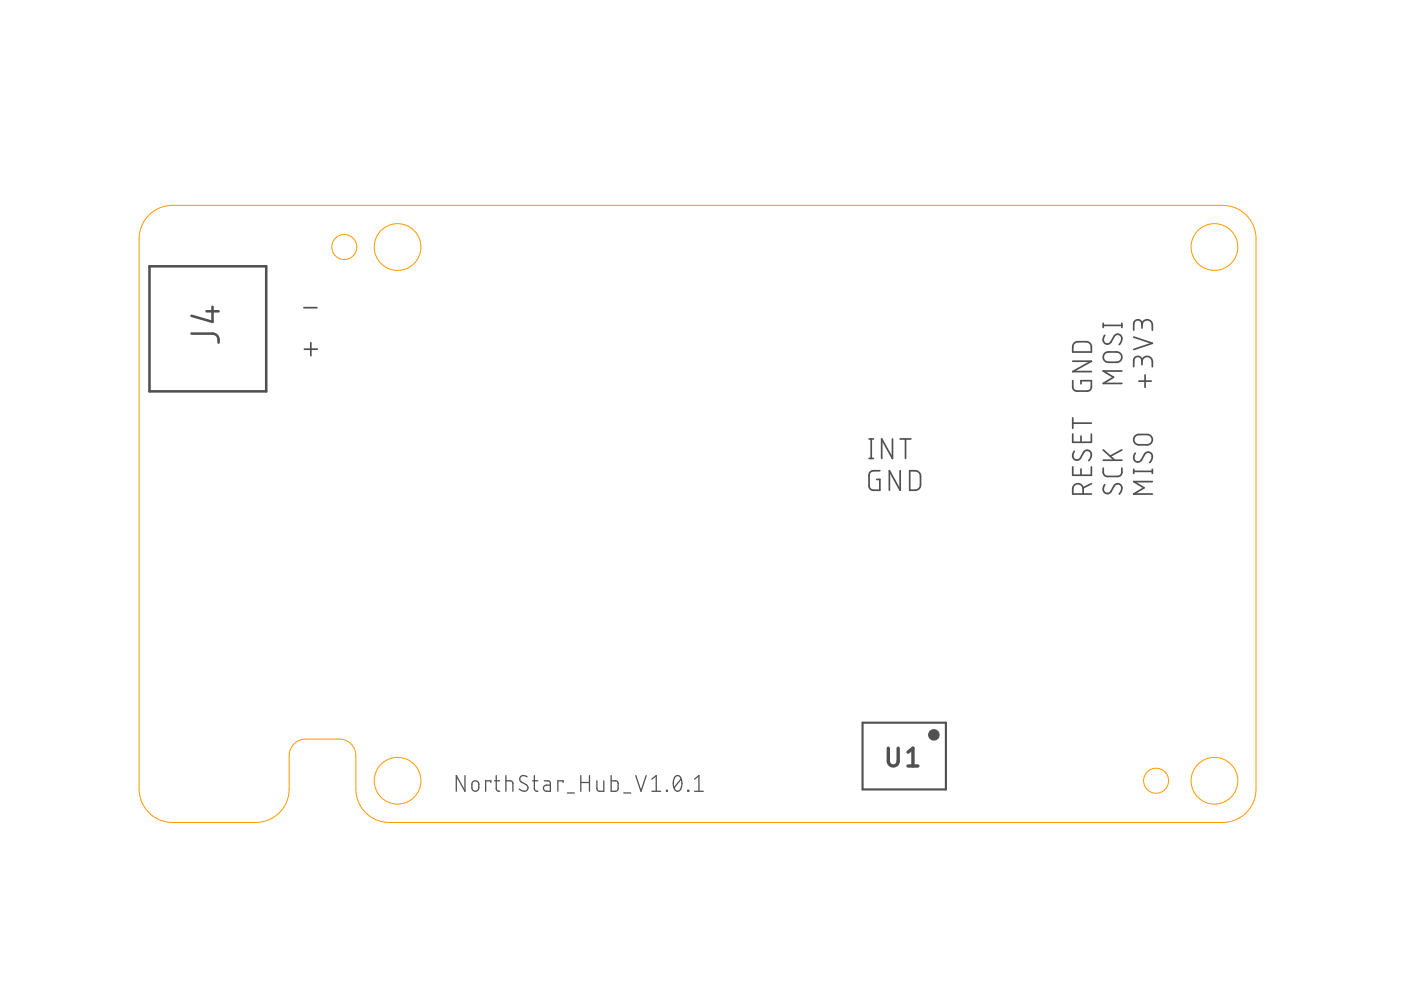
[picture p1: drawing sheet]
<svg xmlns="http://www.w3.org/2000/svg" width="420mm" height="297mm" viewBox="0 0 420 297" stroke-linecap="round" stroke-linejoin="round" font-family="sans-serif">
<g fill="none" stroke="#505050" stroke-width=".51">
<path d="M91.1 92.2h3.9M330.9 96.9v1.2M330.9 97.5h5.5M336.4 96.9v1.2M342.5 97.4a1.56 1.56 0 0 1 1.5-1.6 1.56 1.56 0 0 1 1.6 1.6v1.6M342.5 98.3a2.4 2.4 0 0 0-.3-2 1.23 1.23 0 0 0-1.4-.4 1.23 1.23 0 0 0-.8 1.2v1.9M91.3 104.7h3.9M93.2 102.7v3.9M321.7 114.1v2.1l.7 .9 3.9 .1 .9-.7 .1-2.4h-3.1v.9M321.7 108.3h5.6l-5.6 3.1h5.6M322.1 103l.5-.4 .7-.2h2.8l.9 .6a3.2 3.2 0 0 1 .3 2.5h-5.6a3.2 3.2 0 0 1 .4-2.5zM331.2 106.1l.9-.6h2.8a1.55 1.55 0 0 1 1.5 1.5 1.55 1.55 0 0 1-1.5 1.6h-2.5a1.54 1.54 0 0 1-1.4-.9 1.54 1.54 0 0 1 .2-1.6z"/>
<path d="M331.3 100.5a1.44 1.44 0 0 0-.4 1.8 1.44 1.44 0 0 0 1.7 .7l.6-.5 .9-1.7a1.31 1.31 0 0 1 1.8-.4 1.31 1.31 0 0 1 .4 1.8l-.6 1.1M336.4 111.2h-5.5l3 1.9-3 1.8h5.5M340 101l5.6 1.9-5.6 1.9M341.5 114.2h3.8M342.5 108.4a1.56 1.56 0 0 1 1.5-1.6 1.56 1.56 0 0 1 1.6 1.6v1.5M342.5 109.3a2.3 2.3 0 0 0-.3-2 1.23 1.23 0 0 0-1.4-.4 1.23 1.23 0 0 0-.8 1.2v1.8M343.4 112.4v3.7M260.6 137.4h1.3M260.6 131.6h1.3M261.3 131.6v5.8M267.7 131.6v5.8l-3.3-5.8v5.8M269.9 131.6h3.3"/>
<path d="M271.6 131.6v5.8M321.7 125.3v3.1M321.7 130.1v2.5h5.6v-2.5M321.7 140v2.5h5.6v-2.5M321.7 126.8h5.6M322.2 135.3a1.44 1.44 0 0 0-.4 1.8 1.44 1.44 0 0 0 1.7 .7l.5-.5 1-1.7a1.31 1.31 0 0 1 1.8-.4 1.31 1.31 0 0 1 .4 1.8l-.7 1.1M324.2 130.7v1.9M330.9 137.9h5.5M330.9 134.9l3.4 3M336.4 134.9l-3.4 1.8M340.5 135.8a1.43 1.43 0 0 0-.5 1.8 1.43 1.43 0 0 0 1.7 .8l.6-.5 1-1.8a1.32 1.32 0 0 1 1.8-.3 1.32 1.32 0 0 1 .4 1.8l-.7 1M340.6 130.6l.6-.3 2.8-.1a1.55 1.55 0 0 1 1.6 1.6 1.55 1.55 0 0 1-1.6 1.5h-2.5a1.55 1.55 0 0 1-1.4-1 1.55 1.55 0 0 1 .5-1.7z"/>
<path d="M263.9 141.1h-2.3l-.8 .7-.2 3.8 .2 .6 .6 .6 2.5 .1v-3.2h-1M270 141.1v5.8l-3.3-5.8v5.8M272.8 141.1h1.6a1.63 1.63 0 0 1 1.7 1.6v2.6a1.59 1.59 0 0 1-1.7 1.6h-1.6zM324.2 140.6v1.9M324.8 148.1a3.2 3.2 0 0 0-.3-2.5 1.55 1.55 0 0 0-1.7-.5 1.55 1.55 0 0 0-1.1 1.4v1.6h5.6M327.3 145l-2.5 1.2M330.9 140.3a2.25 2.25 0 0 0 .2 2l1 .5 3.6-.1 .7-.9v-1.5M331.3 145.3a1.45 1.45 0 0 0-.4 1.8 1.45 1.45 0 0 0 1.7 .7l.6-.5 .9-1.7a1.32 1.32 0 0 1 1.8-.4 1.32 1.32 0 0 1 .4 1.8l-.6 1.1M340 141.3h5.6M340 140.7v1.2M345.6 144.4h-5.6l3.1 1.8-3.1 1.9h5.6M345.6 140.7v1.2"/>
</g>
<g fill="none" stroke="#505050" stroke-width=".38">
<path d="M139.4 232.5v4.7l-2.6-4.7v4.7M141.8 234.3a1.04 1.04 0 0 1 1.2-.2 1.04 1.04 0 0 1 .6 1 1.82 1.82 0 0 1-.3 1.8 1.04 1.04 0 0 1-1.1 .2 1.04 1.04 0 0 1-.7-1 1.82 1.82 0 0 1 .3-1.8zM147.2 234.5v-.5h-1.6v3.2M148.3 234h1.6M148.8 232.5v4.1l.4 .5 .7 .1M151.7 234l1.6 .1 .4 .3 .1 2.8M151.7 232.5v4.7M158.1 232.9a1.18 1.18 0 0 0-1.7-.3 1.18 1.18 0 0 0-.2 1.7l1.6 .9a1.1 1.1 0 0 1 .3 1.5 1.1 1.1 0 0 1-1.5 .3l-.9-.5M159.7 234h1.6M160.3 232.5v4.1l.3 .5 .7 .1M163.2 234l1.3 .1 .5 .5 .1 2.6h-1.2a.92 .92 0 0 1-.9-.9 .92 .92 0 0 1 .9-1h1.2M168.9 234.5v-.5h-1.6v3.2"/>
<path d="M170.2 237.7h2.1M174.2 232.5v4.7M174.2 234.5h2.6M176.8 232.5v4.7M179 234v2.6l.4 .5 .4 .1h1.3v-3.2M183.3 232.5v4.7l1.5-.1 .6-.7-.1-2-.5-.3-1.5-.1M187.1 237.7h2.1M190.7 232.5l1.5 4.7 1.6-4.7M195.5 237.2h2.6M195.5 233.5l1.3-1v4.7M199.9 236.9h.2v.3h-.2zM202.4 232.9a1.06 1.06 0 0 1 1.2-.4 1.06 1.06 0 0 1 .7 1 2.65 2.65 0 0 1-1.1 3.7 2.67 2.67 0 0 1-1.1-3.7z"/>
<path d="M204.3 233.5l-2.1 2.6M206.3 236.9h.2v.3h-.2zM208.3 237.2h2.6M208.3 233.5l1.3-1v4.7"/>
</g>
<path d="M258.7 216.6h25v20h-25z" fill="none" stroke="#505050" stroke-width=".63"/>
<circle cx="280.1" cy="220.3" r="1.58" fill="#505050" stroke="#505050" stroke-width=".3"/>
<path d="M44.8 79.8h35v37.5h-35zM57.4 100h6.3a2.02 2.02 0 0 1 1.9 2.7M61.9 93.3h3.7M63.7 91.9v4.6l-6.3-1.8" fill="none" stroke="#505050" stroke-width=".76"/>
<path d="M266.4 224.3v3.8a1.48 1.48 0 0 0 1.5 1.5 1.48 1.48 0 0 0 1.5-1.5v-3.8M272.3 225.4l1.5-1.1v5.3M272.3 229.6h3" fill="none" stroke="#505050" stroke-width="1"/>
<g fill="none" stroke="#f90" stroke-width=".3">
<path d="M44.7 64.5a9.9 9.9 0 0 1 7-2.9h315a10 10 0 0 1 10 9.9v165a10 10 0 0 1-10 10h-250a10 10 0 0 1-10-10v-10a5 5 0 0 0-5-5h-10a5 5 0 0 0-5 5v10a10 10 0 0 1-10 10h-25a10 10 0 0 1-10-10v-165a10.1 10.1 0 0 1 3-7z"/>
<circle cx="103.3" cy="74" r="3.7"/>
<circle cx="119.2" cy="74" r="7"/>
<circle cx="364.2" cy="74" r="7"/>
<circle cx="119.2" cy="234" r="7"/>
<circle cx="346.7" cy="234" r="3.7"/>
<circle cx="364.2" cy="234" r="7"/>
</g>
</svg>
